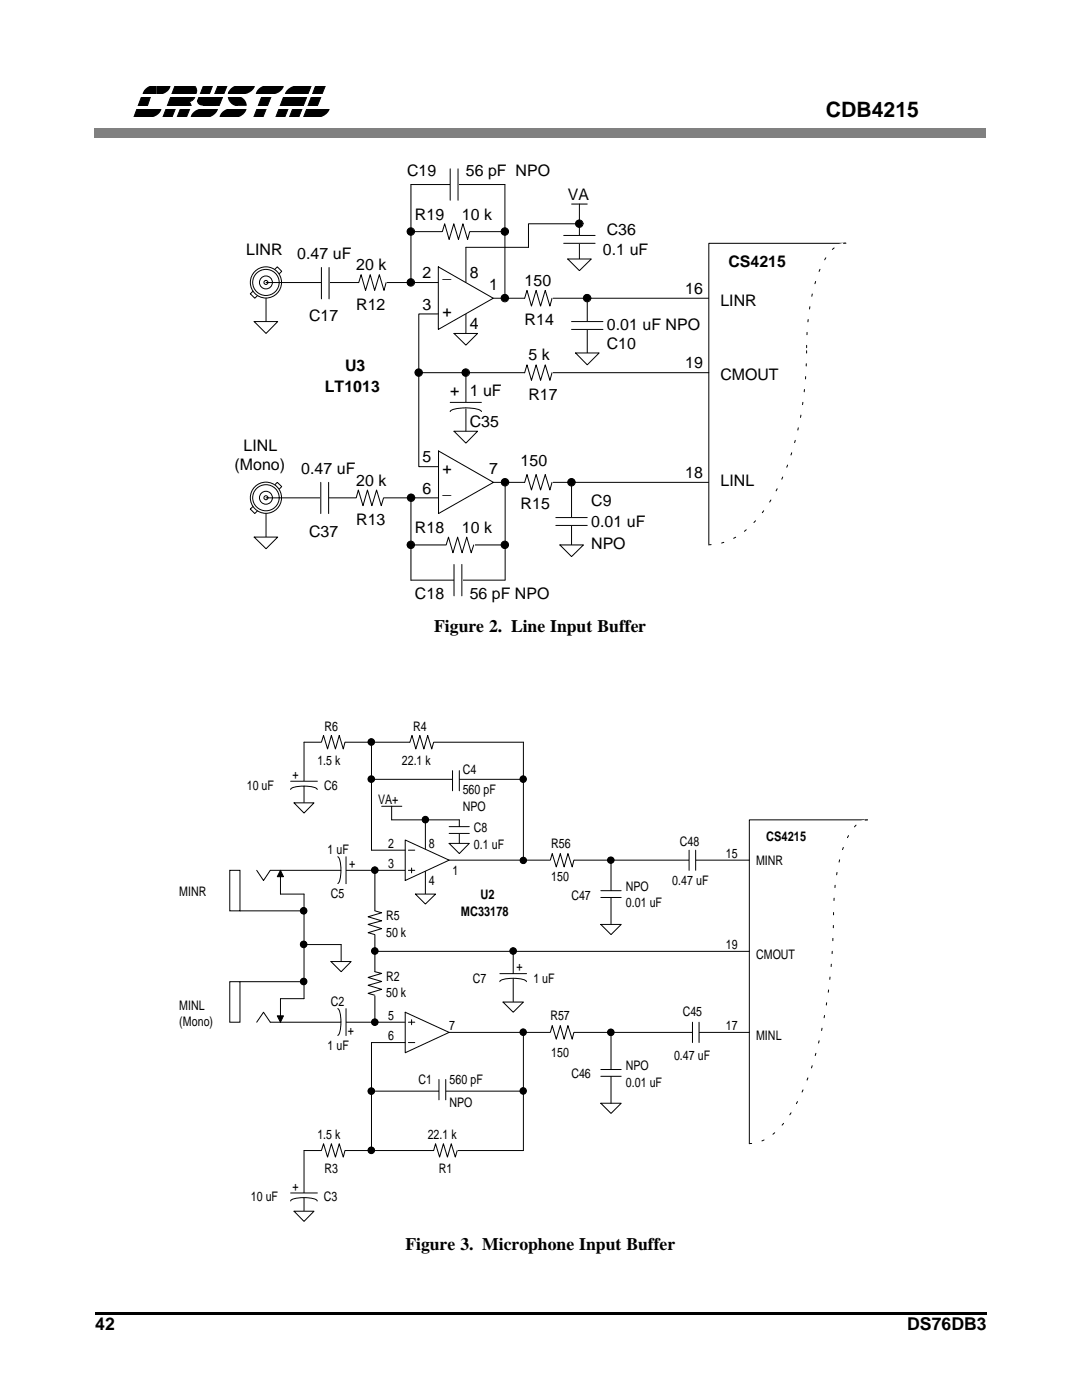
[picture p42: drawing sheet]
<svg xmlns="http://www.w3.org/2000/svg" width="216mm" height="279mm" viewBox="0 0 216 279" stroke-linecap="round" stroke-linejoin="round" font-family="sans-serif">
<defs><g id="words">
<text font-size="4.2" x="164.8" y="23.3">CDB4215</text>
<g font-size="3.5">
<text x="86.7" y="126.2">Figure 2. Line Input Buffer</text>
<text x="80.9" y="249.5">Figure 3. Microphone Input Buffer</text>
<text x="19" y="265.5">42</text>
<text x="181" y="265.5">DS76DB3</text>
</g>
<g font-size="3.2">
<text x="81.2" y="35.2">C19</text>
<text x="93" y="35.2">56 pF NPO</text>
<text x="113.3" y="39.9">VA</text>
<text x="82.8" y="43.8">R19</text>
<text x="92.2" y="43.8">10 k</text>
<text x="121.1" y="46.9">C36</text>
<text x="49.1" y="50.8">LINR</text>
<text x="59.3" y="51.8">0.47 uF</text>
<text x="71.1" y="54">20 k</text>
<text x="120.3" y="50.8">0.1 uF</text>
<text x="145.3" y="53.2">CS4215</text>
<text x="84.3" y="55.5">2</text>
<text x="88.3" y="55.5">_</text>
<text x="93.7" y="55.5">8</text>
<text x="97.6" y="57.9">1</text>
<text x="104.7" y="57.1">150</text>
<text x="136.7" y="58.6">16</text>
<text x="61.7" y="64.1">C17</text>
<text x="71.1" y="61.8">R12</text>
<text x="84.3" y="61.8">3</text>
<text x="88.3" y="63.3">+</text>
<text x="93.7" y="65.7">4</text>
<text x="104.7" y="64.9">R14</text>
<text x="121.1" y="65.9">0.01 uF NPO</text>
<text x="143.8" y="61">LINR</text>
<text x="105.5" y="71.9">5 k</text>
<text x="121.1" y="69.6">C10</text>
<text x="68.9" y="73.9">U3</text>
<text x="136.7" y="73.5">19</text>
<text x="143.8" y="75.9">CMOUT</text>
<text x="64.8" y="78.2">LT1013</text>
<text x="89.8" y="79">+</text>
<text x="93.7" y="79">1 uF</text>
<text x="105.5" y="79.8">R17</text>
<text x="48.6" y="89.9">LINL</text>
<text x="93.7" y="85.2">C35</text>
<text x="46.8" y="93.8">(Mono)</text>
<text x="60.1" y="94.6">0.47 uF</text>
<text x="84.3" y="92.3">5</text>
<text x="88.3" y="94.6">+</text>
<text x="97.6" y="94.6">7</text>
<text x="103.9" y="93.1">150</text>
<text x="136.7" y="95.4">18</text>
<text x="71.1" y="96.9">20 k</text>
<text x="84.3" y="98.5">6</text>
<text x="88.3" y="98.5">_</text>
<text x="103.9" y="101.6">R15</text>
<text x="118" y="100.9">C9</text>
<text x="143.8" y="96.9">LINL</text>
<text x="61.7" y="107.1">C37</text>
<text x="71.1" y="104.8">R13</text>
<text x="82.8" y="106.3">R18</text>
<text x="92.2" y="106.3">10 k</text>
<text x="118" y="105.1">0.01 uF</text>
<text x="118" y="109.5">NPO</text>
<text x="82.8" y="119.6">C18</text>
<text x="93.7" y="119.6">56 pF NPO</text>
</g>
<g font-size="2.6">
<text x="64.7" y="145.9">R6</text>
<text x="82.4" y="145.9">R4</text>
<text x="58.4" y="155.4">+</text>
<text x="63.3" y="152.6">1.5 k</text>
<text x="80.2" y="152.6">22.1 k</text>
<text x="92.3" y="154.4">C4</text>
<text x="49.2" y="157.7">10 uF</text>
<text x="64.7" y="157.7">C6</text>
<text x="75.5" y="160.4">VA+</text>
<text x="92.3" y="158.4">560 pF</text>
<text x="92.3" y="161.8">NPO</text>
<text x="94.6" y="166.1">C8</text>
<text x="152.9" y="167.9">CS4215</text>
<text x="65.4" y="170.5">1 uF</text>
<text x="69.7" y="173.2">+</text>
<text x="77.5" y="169.2">2</text>
<text x="77.5" y="173.2">3</text>
<text x="85.6" y="169.2">8</text>
<text x="94.6" y="169.4">0.1 uF</text>
<text x="110" y="169.2">R56</text>
<text x="135.6" y="168.9">C48</text>
<text x="144.8" y="171.2">15</text>
<text x="150.9" y="172.5">MINR</text>
<text x="35.8" y="178.8">MINR</text>
<text x="66" y="179.3">C5</text>
<text x="85.6" y="176.6">4</text>
<text x="90.3" y="174.6">1</text>
<text x="95.9" y="179.4">U2</text>
<text x="110" y="175.9">150</text>
<text x="114" y="179.5">C47</text>
<text x="124.9" y="177.8">NPO</text>
<text x="134.2" y="176.7">0.47 uF</text>
<text x="77" y="183.6">R5</text>
<text x="91.9" y="182.7">MC33178</text>
<text x="124.9" y="181.1">0.01 uF</text>
<text x="77" y="186.9">50 k</text>
<text x="144.8" y="189.4">19</text>
<text x="150.9" y="191.4">CMOUT</text>
<text x="77" y="195.7">R2</text>
<text x="94.3" y="196.1">C7</text>
<text x="103.1" y="193.8">+</text>
<text x="106.4" y="196.1">1 uF</text>
<text x="35.8" y="201.5">MINL</text>
<text x="66" y="200.8">C2</text>
<text x="77" y="199">50 k</text>
<text x="77.5" y="203.5">5</text>
<text x="109.8" y="203.5">R57</text>
<text x="136.2" y="202.9">C45</text>
<text x="35.8" y="204.8">(Mono)</text>
<text x="65.4" y="209.6">1 uF</text>
<text x="69.4" y="206.6">+</text>
<text x="77.5" y="207.6">6</text>
<text x="89.6" y="205.5">7</text>
<text x="144.8" y="205.5">17</text>
<text x="150.9" y="207.6">MINL</text>
<text x="110" y="210.9">150</text>
<text x="114" y="215.2">C46</text>
<text x="124.9" y="213.6">NPO</text>
<text x="134.5" y="211.6">0.47 uF</text>
<text x="83.5" y="216.3">C1</text>
<text x="89.7" y="221">NPO</text>
<text x="89.7" y="216.3">560 pF</text>
<text x="124.9" y="217">0.01 uF</text>
<text x="63.3" y="227.3">1.5 k</text>
<text x="85.3" y="227.3">22.1 k</text>
<text x="50" y="239.6">10 uF</text>
<text x="58.4" y="237.6">+</text>
<text x="64.6" y="239.6">C3</text>
<text x="64.7" y="234.1">R3</text>
<text x="87.5" y="234.1">R1</text>
</g>
</g></defs>
<path d="M45.8 173.7h2.1v8.1h-2.1zM51.2 173.7l1.4 2 1.3-2h29.7M56 173.7v4.7h4.7v20.9M74.8 173.7v30.3M84.9 163.6v14.8M47.9 181.8h12.8" fill="none" stroke="#000" stroke-width=".2"/>
<g fill="#000" stroke="#000" stroke-width=".2">
<path d="M56 173.7l.6 1.3h-1.3z" fill-rule="evenodd"/>
<circle cx="74.8" cy="173.7" r=".66"/>
<circle cx="60.6" cy="181.8" r=".66"/>
</g>
<g fill="#000">
<circle cx="74.8" cy="173.7" r=".66"/>
<circle cx="60.6" cy="181.8" r=".66"/>
</g>
<path d="M80.9 167.6l8.7 4.1-8.7 4z" fill="#fff"/>
<path d="M74.1 148.1v21.6h6.8M76.2 160.9h4M78.1 160.9v2.7h13.6v6.1M80.9 167.6l8.7 4.1-8.7 4zM81.5 169.7h1.3M81.5 173.7h1.3M82.1 173.2v1" fill="none" stroke="#000" stroke-width=".2"/>
<path d="M89.6 165h4.1v1.3h-4.1z" fill-rule="evenodd" fill="#fff"/>
<path d="M89.6 166.3h4M89.6 165h4" fill="none" stroke="#000" stroke-width=".2"/>
<path d="M89.6 168.3h4l-1.9 2z" fill="#fff"/>
<path d="M74.1 155.5h30.3M89.6 168.3h4l-1.9 2zM89.6 171.7h59.9" fill="none" stroke="#000" stroke-width=".2"/>
<circle cx="84.9" cy="163.6" r=".64" fill="#000"/>
<circle cx="84.9" cy="163.6" r=".64" fill="#000" stroke="#000" stroke-width=".2"/>
<path d="M90.3 153.8h1.4v4.1h-1.4z" fill-rule="evenodd" fill="#fff"/>
<path d="M60.7 148.1h43.7v23.6M90.3 153.8v4M91.7 153.8v4" fill="none" stroke="#000" stroke-width=".2"/>
<circle cx="104.4" cy="171.7" r=".64" fill="#000"/>
<circle cx="104.4" cy="171.7" r=".64" fill="#000" stroke="#000" stroke-width=".2"/>
<path d="M81.8 147.4h4.7v1.4h-4.7z" fill-rule="evenodd" fill="#fff"/>
<path d="M81.8 148.1l.4-1.3 .8 2.7 .8-2.7 .8 2.7 .7-2.7 .8 2.7 .4-1.4" fill="none" stroke="#000" stroke-width=".2"/>
<g fill="#000">
<circle cx="74.1" cy="155.5" r=".66"/>
<circle cx="74.1" cy="148.1" r=".66"/>
<circle cx="104.4" cy="155.5" r=".64"/>
</g>
<g fill="#000" stroke="#000" stroke-width=".2">
<circle cx="74.1" cy="155.5" r=".66"/>
<circle cx="74.1" cy="148.1" r=".66"/>
<circle cx="104.4" cy="155.5" r=".64"/>
</g>
<path d="M64.1 147.4h4.8v1.4h-4.8z" fill-rule="evenodd" fill="#fff"/>
<path d="M60.7 148.1v12.1M64.1 148.1l.5-1.3 .8 2.7 .7-2.7 .8 2.7 .8-2.7 .8 2.7 .3-1.4" fill="none" stroke="#000" stroke-width=".2"/>
<path d="M58.7 160.2h4l-2 2.1z" fill="#fff"/>
<path d="M58.7 160.2h4l-2 2.1z" fill="none" stroke="#000" stroke-width=".2"/>
<path d="M82.9 178.4h4l-2 2z" fill="#fff"/>
<path d="M82.9 178.4h4l-2 2z" fill="none" stroke="#000" stroke-width=".2"/>
<path d="M109.8 171h4.8v1.4h-4.8z" fill="#fff"/>
<path d="M109.8 171.7l.4-1.4 .8 2.7 .8-2.7 .8 2.7 .7-2.7 .9 2.7 .3-1.3" fill="none" stroke="#000" stroke-width=".2"/>
<path d="M137.5 169.7h1.4v4h-1.4z" fill-rule="evenodd" fill="#fff"/>
<path d="M137.5 169.7v4M138.8 169.7v4M74.8 189.9h74.7M102.4 189.9v10.1" fill="none" stroke="#000" stroke-width=".2"/>
<path d="M100.4 200h4l-2 2z" fill="#fff"/>
<path d="M100.4 200h4l-2 2z" fill="none" stroke="#000" stroke-width=".2"/>
<circle cx="102.4" cy="189.8" r=".66" fill="#000"/>
<circle cx="102.4" cy="189.8" r=".66" fill="#000" stroke="#000" stroke-width=".2"/>
<path d="M74.1 181.8h1.4v4.7h-1.4z" fill-rule="evenodd" fill="#fff"/>
<path d="M45.8 195.9h2.1v8.1h-2.1zM47.9 195.9h12.8M60.7 199.3h-4.7v4.7M74.8 181.8l1.4 .4-2.8 .8 2.8 .8-2.8 .7 2.8 .8-2.8 .8 1.4 .4M51.2 204l1.4-2 1.3 2h29.7" fill="none" stroke="#000" stroke-width=".2"/>
<g fill="#000" stroke="#000" stroke-width=".2">
<path d="M55.3 202.7h1.3l-.6 1.3z" fill-rule="evenodd"/>
<circle cx="60.6" cy="195.9" r=".66"/>
<circle cx="74.8" cy="204" r=".66"/>
</g>
<g fill="#000">
<circle cx="60.6" cy="195.9" r=".66"/>
<circle cx="74.8" cy="204" r=".66"/>
</g>
<path d="M80.9 202l8.7 4-8.7 4.1z" fill="#fff"/>
<path d="M74.1 217.8h30.3M80.9 202l8.7 4-8.7 4.1zM80.9 208.1h-6.8v21.5M81.5 208.1h1.3M81.5 204h1.3M82.1 203.5v1M89.6 206h59.9" fill="none" stroke="#000" stroke-width=".2"/>
<path d="M87.6 215.4h1.3v4.1h-1.3z" fill-rule="evenodd" fill="#fff"/>
<path d="M87.6 215.4v4.1M88.9 215.4v4.1M104.4 206v23.6h-43.7" fill="none" stroke="#000" stroke-width=".2"/>
<circle cx="104.4" cy="206" r=".64" fill="#000"/>
<circle cx="104.4" cy="206" r=".64" fill="#000" stroke="#000" stroke-width=".2"/>
<path d="M86.5 228.9h4.8v1.4h-4.8z" fill-rule="evenodd" fill="#fff"/>
<path d="M86.5 229.6l.4-1.3 .8 2.6 .8-2.6 .8 2.6 .7-2.6 .8 2.6 .4-1.3" fill="none" stroke="#000" stroke-width=".2"/>
<g fill="#000">
<circle cx="74.1" cy="217.8" r=".66"/>
<circle cx="104.4" cy="217.7" r=".64"/>
<circle cx="74.1" cy="229.6" r=".66"/>
</g>
<g fill="#000" stroke="#000" stroke-width=".2">
<circle cx="74.1" cy="217.8" r=".66"/>
<circle cx="104.4" cy="217.7" r=".64"/>
<circle cx="74.1" cy="229.6" r=".66"/>
</g>
<path d="M64.1 228.9h4.8v1.4h-4.8z" fill-rule="evenodd" fill="#fff"/>
<path d="M64.1 229.6l.5-1.3 .8 2.6 .7-2.6 .8 2.6 .8-2.6 .8 2.6 .3-1.3" fill="none" stroke="#000" stroke-width=".2"/>
<path d="M109.8 205.4h4.8v1.4h-4.8z" fill="#fff"/>
<path d="M109.8 206l.4-1.3 .8 2.7 .8-2.7 .8 2.7 .7-2.7 .9 2.7 .3-1.4" fill="none" stroke="#000" stroke-width=".2"/>
<path d="M138.2 204h1.3v4.1h-1.3z" fill-rule="evenodd" fill="#fff"/>
<path d="M138.2 204v4.1M139.5 204v4.1M60.7 229.6v12.1" fill="none" stroke="#000" stroke-width=".2"/>
<path d="M58.7 241.7h4l-2 2.1z" fill="#fff"/>
<path d="M58.7 241.7h4l-2 2.1z" fill="none" stroke="#000" stroke-width=".2"/>
<path d="M74.1 193.9h1.4v4.8h-1.4z" fill-rule="evenodd" fill="#fff"/>
<path d="M74.8 193.9l1.4 .4-2.8 .8 2.8 .8-2.8 .7 2.8 .8-2.8 .8 1.4 .4" fill="none" stroke="#000" stroke-width=".2"/>
<circle cx="74.8" cy="189.8" r=".66" fill="#000"/>
<circle cx="74.8" cy="189.8" r=".66" fill="#000" stroke="#000" stroke-width=".2"/>
<path d="M119.9 220.2h4.1l-2.1 2z" fill="#fff"/>
<path d="M121.9 171.7v12.8M119.9 220.2h4.1l-2.1 2z" fill="none" stroke="#000" stroke-width=".2"/>
<circle cx="121.9" cy="206" r=".66" fill="#000"/>
<circle cx="121.9" cy="206" r=".66" fill="#000" stroke="#000" stroke-width=".2"/>
<path d="M119.9 177.8h4.1v1.3h-4.1z" fill-rule="evenodd" fill="#fff"/>
<path d="M119.9 179.1h4.1M119.9 177.8h4.1" fill="none" stroke="#000" stroke-width=".2"/>
<path d="M119.9 184.5h4.1l-2.1 2z" fill="#fff"/>
<path d="M173.1 163.6h-23.6v64.7M60.7 188.5h7.4v3.4M119.9 184.5h4.1l-2.1 2z" fill="none" stroke="#000" stroke-width=".2"/>
<circle cx="121.9" cy="171.7" r=".65" fill="#000"/>
<circle cx="121.9" cy="171.7" r=".65" fill="#000" stroke="#000" stroke-width=".2"/>
<path d="M173.1 163.6a4.1 4.1 0 0 0-3.4 2.5 28.9 28.9 0 0 0-3.3 13.7v2M166.3 181.8a98.1 98.1 0 0 1-5.3 33.9 26.4 26.4 0 0 1-6.8 10.7 7.5 7.5 0 0 1-4.7 1.8" fill="none" stroke="#fff" stroke-width=".2"/>
<path d="M173.1 163.6a4.1 4.1 0 0 0-3.4 2.5 28.9 28.9 0 0 0-3.3 13.7v2M149.5 228.2a9.1 9.1 0 0 0 6.8-3.9 41.8 41.8 0 0 0 6.9-15.6 108.9 108.9 0 0 0 3.1-26.9" fill="none" stroke="#000" stroke-width=".2" stroke-dasharray=".5 2.1"/>
<path d="M66 191.9h4.1l-2 2z" fill="#fff"/>
<path d="M66 191.9h4.1l-2 2z" fill="none" stroke="#000" stroke-width=".2"/>
<circle cx="60.6" cy="188.5" r=".66" fill="#000"/>
<circle cx="60.6" cy="188.5" r=".66" fill="#000" stroke="#000" stroke-width=".2"/>
<path d="M58 155.9h5.4v1h-5.4z" fill-rule="evenodd" fill="#fff"/>
<path d="M58 155.9h5.3M63.3 157.6a3.1 3.1 0 0 0-2.7-.7l-1.3 .1a1.45 1.45 0 0 0-1.3 .6" fill="none" stroke="#000" stroke-width=".2"/>
<path d="M68.1 171h.9v5.4h-.9z" fill-rule="evenodd" fill="#fff"/>
<path d="M67.4 171a4.4 4.4 0 0 1 .6 2.7l-.1 1.3a1.62 1.62 0 0 1-.5 1.3M69 171v5.4" fill="none" stroke="#000" stroke-width=".2"/>
<path d="M68.1 201.3h.9v5.5h-.9z" fill-rule="evenodd" fill="#fff"/>
<path d="M67.4 201.3a3.5 3.5 0 0 1 .6 2.7l-.1 1.3a1.65 1.65 0 0 1-.5 1.3M69 201.3v5.4" fill="none" stroke="#000" stroke-width=".2"/>
<path d="M58 238.1h5.4v1h-5.4z" fill-rule="evenodd" fill="#fff"/>
<path d="M58 238.1h5.3M63.3 239.7a3.1 3.1 0 0 0-2.7-.7l-1.3 .1a1.45 1.45 0 0 0-1.3 .6" fill="none" stroke="#000" stroke-width=".2"/>
<path d="M99.7 194.3h5.5v1h-5.5z" fill-rule="evenodd" fill="#fff"/>
<path d="M99.7 194.3h5.4M105 195.9a3.1 3.1 0 0 0-2.6-.7l-1.4 .1a1.45 1.45 0 0 0-1.3 .6M121.9 206v14.2" fill="none" stroke="#000" stroke-width=".2"/>
<path d="M119.9 213.4h4.1v1.4h-4.1z" fill-rule="evenodd" fill="#fff"/>
<path d="M105.5 49.4h-12.5v7M93 62.7v3.8M119.9 214.8h4.1M119.9 213.4h4.1" fill="none" stroke="#000" stroke-width=".2"/>
<path d="M50 101.6l5.3-5.3 .9 .8-5.4 5.4z" fill-rule="evenodd" fill="#fff"/>
<path d="M50 101.6l5.3-5.3 .9 .8-5.4 5.4z" fill="none" stroke="#000" stroke-width=".2"/>
<circle cx="53.1" cy="99.3" r="3.1" fill="#fff"/>
<circle cx="53.1" cy="99.3" r="3.1" fill="none" stroke="#000" stroke-width=".2"/>
<circle cx="53.1" cy="99.3" r="1.29" fill="#fff"/>
<circle cx="53.1" cy="99.3" r="1.29" fill="none" stroke="#000" stroke-width=".2"/>
<circle cx="53" cy="99.3" r=".4" fill="#fff"/>
<g fill="none" stroke="#000" stroke-width=".2">
<circle cx="53.1" cy="99.3" r=".4"/>
<circle cx="53.1" cy="99.3" r="2.62"/>
</g>
<path d="M55.3 53.3l.9 .8-5.4 5.4-.8-.9z" fill-rule="evenodd" fill="#fff"/>
<path d="M55.3 53.3l.9 .8-5.4 5.4-.8-.9z" fill="none" stroke="#000" stroke-width=".2"/>
<circle cx="53.1" cy="56.4" r="3.1" fill="#fff"/>
<circle cx="53.1" cy="56.4" r="3.1" fill="none" stroke="#000" stroke-width=".2"/>
<circle cx="53.1" cy="56.4" r="1.29" fill="#fff"/>
<circle cx="53.1" cy="56.4" r="1.29" fill="none" stroke="#000" stroke-width=".2"/>
<circle cx="53" cy="56.4" r=".4" fill="#fff"/>
<g fill="none" stroke="#000" stroke-width=".2">
<path d="M53.1 99.4h35.9M98.4 96.3h43"/>
<circle cx="53.1" cy="56.4" r=".4"/>
<circle cx="53.1" cy="56.4" r="2.62"/>
</g>
<path d="M87.5 90l11 6.3-11 6.2z" fill="#fff"/>
<g fill="none" stroke="#000" stroke-width=".2">
<path d="M53.1 56.4h35.9M98.4 59.5h43M82 99.4v16.4h18.8M87.5 90l11 6.3-11 6.2zM100.8 96.3v19.5M82 108.8h18.8"/>
<circle cx="82" cy="99.3" r=".74"/>
<circle cx="100.8" cy="96.2" r=".74"/>
<circle cx="82" cy="108.7" r=".74"/>
<circle cx="100.7" cy="108.7" r=".74"/>
</g>
<g fill="#000">
<circle cx="82" cy="99.3" r=".74"/>
<circle cx="100.7" cy="96.2" r=".74"/>
<circle cx="81.9" cy="108.7" r=".74"/>
<circle cx="100.7" cy="108.7" r=".74"/>
</g>
<path d="M87.5 53.3l10.9 6.2-10.9 6.2z" fill="#fff"/>
<g fill="none" stroke="#000" stroke-width=".2">
<path d="M82 56.4v-19.6h18.8v22.7M82 46.2h18.8M87.5 53.3l10.9 6.2-10.9 6.2zM83.6 74.4h57.8M87.5 62.7h-3.9v30.4h3.9"/>
<circle cx="82" cy="56.4" r=".74"/>
<circle cx="82" cy="46.2" r=".74"/>
<circle cx="100.7" cy="59.5" r=".74"/>
<circle cx="100.7" cy="46.2" r=".74"/>
</g>
<g fill="#000">
<circle cx="81.9" cy="46.2" r=".74"/>
<circle cx="81.9" cy="56.4" r=".74"/>
<circle cx="100.7" cy="59.4" r=".74"/>
<circle cx="100.7" cy="46.2" r=".74"/>
</g>
<path d="M88.3 45.4h5.5v1.7h-5.5z" fill-rule="evenodd" fill="#fff"/>
<path d="M88.3 46.2l.4-1.5 .9 3.1 1-3.1 .9 3.1 .9-3.1 .9 3.1 .4-1.6" fill="none" stroke="#000" stroke-width=".2"/>
<path d="M71.6 55.6h5.5v1.6h-5.5z" fill-rule="evenodd" fill="#fff"/>
<path d="M71.6 56.4l.5-1.6 .8 3.2 1-3.2 .9 3.2 .9-3.2 .9 3.2 .4-1.6" fill="none" stroke="#000" stroke-width=".2"/>
<path d="M104.7 73.6h5.5v1.6h-5.5z" fill-rule="evenodd" fill="#fff"/>
<path d="M104.7 74.4l.5-1.6 .8 3.1 1-3.1 .9 3.1 .9-3.1 .9 3.1 .5-1.5" fill="none" stroke="#000" stroke-width=".2"/>
<path d="M71.1 98.6h5.5v1.6h-5.5z" fill-rule="evenodd" fill="#fff"/>
<path d="M71.1 99.4l.4-1.6 .9 3.1 .9-3.1 .9 3.1 .9-3.1 1 3.1 .4-1.5" fill="none" stroke="#000" stroke-width=".2"/>
<path d="M89 108h5.6v1.6h-5.6z" fill-rule="evenodd" fill="#fff"/>
<path d="M89 108.8l.5-1.6 .9 3.1 .9-3.1 .9 3.1 .9-3.1 .9 3.1 .5-1.5" fill="none" stroke="#000" stroke-width=".2"/>
<path d="M89.8 33.7h1.7v6.3h-1.7z" fill-rule="evenodd" fill="#fff"/>
<path d="M89.8 33.7v6.3M91.4 33.7v6.3" fill="none" stroke="#000" stroke-width=".2"/>
<path d="M64.1 53.4h1.6v6.3h-1.6z" fill-rule="evenodd" fill="#fff"/>
<path d="M64.1 53.4v6.2M65.7 53.4v6.2" fill="none" stroke="#000" stroke-width=".2"/>
<path d="M104.7 58.7h5.5v1.7h-5.5z" fill-rule="evenodd" fill="#fff"/>
<path d="M104.7 59.5l.5-1.5 .8 3.1 1-3.1 .9 3.1 .9-3.1 .9 3.1 .5-1.6M117.2 59.5v10.9" fill="none" stroke="#000" stroke-width=".2"/>
<path d="M114.9 70.4h4.6l-2.3 2.4z" fill="#fff"/>
<path d="M114.9 70.4h4.6l-2.3 2.4z" fill="none" stroke="#000" stroke-width=".2"/>
<path d="M114 64.2h6.4v1.6h-6.4z" fill-rule="evenodd" fill="#fff"/>
<g fill="none" stroke="#000" stroke-width=".2">
<path d="M93 74.4v12.5M114 65.7h6.3M114 64.2h6.3"/>
<circle cx="117.2" cy="59.5" r=".74"/>
</g>
<circle cx="117.1" cy="59.4" r=".74" fill="#000"/>
<path d="M90.6 86.1h4.7l-2.3 2.3z" fill="#fff"/>
<g fill="none" stroke="#000" stroke-width=".2">
<path d="M90.6 86.1h4.7l-2.3 2.3zM114 96.3v12.5"/>
<circle cx="92.9" cy="74.4" r=".74"/>
</g>
<circle cx="92.9" cy="74.3" r=".74" fill="#000"/>
<path d="M111.7 108.8h4.7l-2.4 2.3z" fill="#fff"/>
<path d="M111.7 108.8h4.7l-2.4 2.3z" fill="none" stroke="#000" stroke-width=".2"/>
<path d="M110.9 103.3h6.4v1.6h-6.4z" fill-rule="evenodd" fill="#fff"/>
<g fill="none" stroke="#000" stroke-width=".2">
<path d="M110.9 104.9h6.3M110.9 103.3h6.3"/>
<circle cx="114" cy="96.2" r=".74"/>
</g>
<circle cx="114" cy="96.2" r=".74" fill="#000"/>
<path d="M104.7 95.5h5.5v1.6h-5.5z" fill-rule="evenodd" fill="#fff"/>
<g fill="none" stroke="#000" stroke-width=".2">
<path d="M104.7 96.3l.5-1.6 .8 3.1 1-3.1 .9 3.1 .9-3.1 .9 3.1 .5-1.5"/>
<circle cx="83.5" cy="74.4" r=".74"/>
</g>
<circle cx="83.5" cy="74.3" r=".74" fill="#000"/>
<path d="M90.6 66.5h4.7l-2.3 2.4z" fill="#fff"/>
<path d="M115.6 40.7v11M90.6 66.5h4.7l-2.3 2.4z" fill="none" stroke="#000" stroke-width=".2"/>
<path d="M113.3 51.7h4.7l-2.4 2.3z" fill="#fff"/>
<path d="M113.3 51.7h4.7l-2.4 2.3z" fill="none" stroke="#000" stroke-width=".2"/>
<path d="M112.5 47h6.3v1.6h-6.3z" fill-rule="evenodd" fill="#fff"/>
<g fill="none" stroke="#000" stroke-width=".2">
<path d="M112.5 48.6h6.2M112.5 47h6.2M114 40.7h3.2"/>
<circle cx="115.6" cy="44.6" r=".74"/>
</g>
<circle cx="115.5" cy="44.6" r=".74" fill="#000"/>
<path d="M64 96.3h1.7v6.3h-1.7z" fill-rule="evenodd" fill="#fff"/>
<path d="M64 96.3v6.2M65.6 96.3v6.2" fill="none" stroke="#000" stroke-width=".2"/>
<path d="M90.6 112.6h1.6v6.4h-1.6z" fill-rule="evenodd" fill="#fff"/>
<path d="M53.1 59.5v4.7M53.1 102.5v4.7M90.6 112.6v6.3M92.2 112.6v6.3" fill="none" stroke="#000" stroke-width=".2"/>
<path d="M50.7 64.2h4.7l-2.3 2.3z" fill="#fff"/>
<path d="M50.7 64.2h4.7l-2.3 2.3z" fill="none" stroke="#000" stroke-width=".2"/>
<path d="M50.7 107.2h4.7l-2.3 2.3z" fill="#fff"/>
<path d="M168.8 48.6h-27.4v60.2M50.7 107.2h4.7l-2.3 2.3z" fill="none" stroke="#000" stroke-width=".2"/>
<path d="M168.8 48.5a4.6 4.6 0 0 0-3.8 2.6 28.9 28.9 0 0 0-3.7 12.2l-.3 6.3M161 69.7a64 64 0 0 1-5.8 27.6 21.6 21.6 0 0 1-9.5 10.5l-1.4 .5-1.4 .3-1.5 .1" fill="none" stroke="#fff" stroke-width=".2"/>
<path d="M168.8 48.5a4.6 4.6 0 0 0-3.8 2.6 28.9 28.9 0 0 0-3.7 12.2l-.3 6.3M141.4 108.7a12.7 12.7 0 0 0 9.5-4.9 38.3 38.3 0 0 0 7.6-15.2 70.8 70.8 0 0 0 2.5-18.9" fill="none" stroke="#000" stroke-width=".2" stroke-dasharray=".5 2.1"/>
<path d="M89.8 80.3h6.4v1.2h-6.4z" fill-rule="evenodd" fill="#fff"/>
<path d="M115.6 44.7h-10.1v4.7M89.8 82.1a3.9 3.9 0 0 1 3.1-.7l1.6 .1a1.78 1.78 0 0 1 1.6 .6M89.8 80.3h6.3" fill="none" stroke="#000" stroke-width=".2"/>
<path d="M18.8 25.7h177.9v1.8h-177.9z" fill-rule="evenodd" fill="#808080"/>
<g fill="#000">
<path d="M31.2 17h2.8a2.43 2.43 0 0 1-2.8 2z" fill-rule="evenodd"/>
<path d="M29 17.7a3.2 3.2 0 0 1 2.2-.8v2.2h-2.8l.1-.5z" fill-rule="evenodd"/>
<path d="M35 16.9l1.9-.1-2.7 6.8h-1.8z" fill-rule="evenodd"/>
<path d="M35.1 16.7h2.6v4.8h-2.6z" fill-rule="evenodd"/>
<path d="M36.7 17.3a1.52 1.52 0 0 1 1.8 .1 1.52 1.52 0 0 1 .4 1.8 1.45 1.45 0 0 1-1.6 1.1 1.45 1.45 0 0 1-1.2-1.7l.1-.5z" fill-rule="evenodd"/>
<path d="M40.6 19.1h2.5v2.3h-2.5z" fill-rule="evenodd"/>
<path d="M40.7 16.8h1.8l-1.3 3.4h-1.8z" fill-rule="evenodd"/>
<path d="M43.6 16.7h1.9l-1.8 4.4h-1.8z" fill-rule="evenodd"/>
<path d="M45.7 18.3l.2 .6-.4-.1z" fill-rule="evenodd"/>
<path d="M45.4 19.1h2.1v2.1a2.12 2.12 0 0 1-2.1-2.1z" fill-rule="evenodd"/>
<path d="M48 16.8h2.9a2.53 2.53 0 0 1-2.9 2.1z" fill-rule="evenodd"/>
<path d="M46.1 17.6a3.2 3.2 0 0 1 2.2-.8v2.2h-2.8v-.5z" fill-rule="evenodd"/>
<path d="M53.1 17l1.9-.1-2.6 6.7h-1.9z" fill-rule="evenodd"/>
<path d="M56.6 19.1h1.9l-1.7 4.4h-1.8z" fill-rule="evenodd"/>
<path d="M57.4 19.1h2.7v2.3h-2.7z" fill-rule="evenodd"/>
<path d="M60.3 16.9h1.9l-2.7 6.7h-1.8z" fill-rule="evenodd"/>
<path d="M63.1 16.9l1.9-.1-2.6 6.8h-1.9z" fill-rule="evenodd"/>
<path d="M28.5 21.4h1.2v2.3h-1.2z" fill-rule="evenodd"/>
<path d="M29.4 21.4h2.9a2.5 2.5 0 0 1-2.9 2.1z" fill-rule="evenodd"/>
<path d="M36.2 21.3h1.9l-1 2.3h-1.8z" fill-rule="evenodd"/>
<path d="M37 20.1a1.1 1.1 0 0 1 1.1 1h-1.1z" fill-rule="evenodd"/>
<path d="M40.5 21.2h3.1a2.76 2.76 0 0 1-3.1 2.4z" fill-rule="evenodd"/>
<path d="M38.7 22.3a3.5 3.5 0 0 1 2.3-.8v2.1h-3l.1-.5z" fill-rule="evenodd"/>
<path d="M39.6 19.7a.91 .91 0 0 1 1.3-.2 .91 .91 0 0 1 .1 1.3 .91 .91 0 0 1-1.2 .1 .91 .91 0 0 1-.2-1.2z" fill-rule="evenodd"/>
<path d="M46.2 21.4h3a2.64 2.64 0 0 1-3 2.2z" fill-rule="evenodd"/>
<path d="M44.4 22.3a3.3 3.3 0 0 1 2.3-.8v2.1h-2.9v-.5z" fill-rule="evenodd"/>
<path d="M47 19.1a2.12 2.12 0 0 1 2.2 2h-2.2z" fill-rule="evenodd"/>
<path d="M62 22.2h1.6v1.4h-1.6z" fill-rule="evenodd"/>
<path d="M62.7 21.3h3.2a2.76 2.76 0 0 1-3.2 2.3z" fill-rule="evenodd"/>
<circle cx="38" cy="18.1" r="1.21"/>
</g>
<g fill="none" stroke="#000" stroke-width=".2">
<path d="M35 16.9l-2.6 6.7h1.8l2.7-6.8-1.8 .1M35.1 16.7h2.5v4.7h-2.5zM36.7 17.3a1.58 1.58 0 0 1 2 .3 1.58 1.58 0 0 1 0 2 1.44 1.44 0 0 1-1.7 .6 1.44 1.44 0 0 1-.9-1.6l.1-.5zM40.6 19.1h2.5v2.2h-2.5zM40.7 16.8l-1.3 3.4h1.8l1.3-3.4h-1.7M43.6 16.7h1.9l-1.8 4.4h-1.8l1.7-4.4M45.7 18.3l-.2 .5 .4 .1-.2-.5M53.1 17l-2.6 6.6h1.9l2.6-6.7-1.8 .1M56.6 19.1h1.9l-1.7 4.4h-1.8l1.7-4.4M57.4 19.1h2.6v2.2h-2.6zM60.3 16.9l-2.6 6.7h1.8l2.7-6.7h-1.9M63.1 16.9l-2.6 6.7h1.9l2.6-6.8-1.9 .1"/>
<path d="M28.5 21.4h1.1v2.2h-1.1zM36.2 21.2l-.9 2.4h1.8l1-2.3h-1.9M37 20.1a1.05 1.05 0 0 1 1.1 1M37 20.1v1h1.1M62 22.2h1.5v1.3h-1.5z"/>
<circle cx="38" cy="18" r="1.2"/>
</g>
<path d="M39 16.3h7.4v.7h-7.4z" fill-rule="evenodd" fill="#fff"/>
<g fill="#000">
<path d="M28.3 19.1h1.8l-1.5 4.4h-1.9z" fill-rule="evenodd"/>
<path d="M53.8 16.8h2.9a2.53 2.53 0 0 1-2.9 2.1z" fill-rule="evenodd"/>
<path d="M51.6 17.7a3.3 3.3 0 0 1 2.3-.8v2.1h-2.9l.1-.5z" fill-rule="evenodd"/>
<path d="M57.6 17.7a4.4 4.4 0 0 1 2.7-.9v2.4h-3.5l.1-.6z" fill-rule="evenodd"/>
</g>
<path d="M28.3 19.1h1.8l-1.5 4.4h-1.9z" fill="none" stroke="#000" stroke-width=".2"/>
<g fill="#fff">
<path d="M27.6 18.8h38.4v.5h-38.4z" fill-rule="evenodd"/>
<path d="M28.7 16.6h38.4v.5h-38.4z" fill-rule="evenodd"/>
<path d="M26.6 23.4h39.1v.4h-39.1z" fill-rule="evenodd"/>
<path d="M26.2 21.1h40.1v.6h-40.1z" fill-rule="evenodd"/>
</g>
<path d="M19 262h177.8" fill="none" stroke="#000" stroke-width=".42"/>
<use href="#words"/>
</svg>
